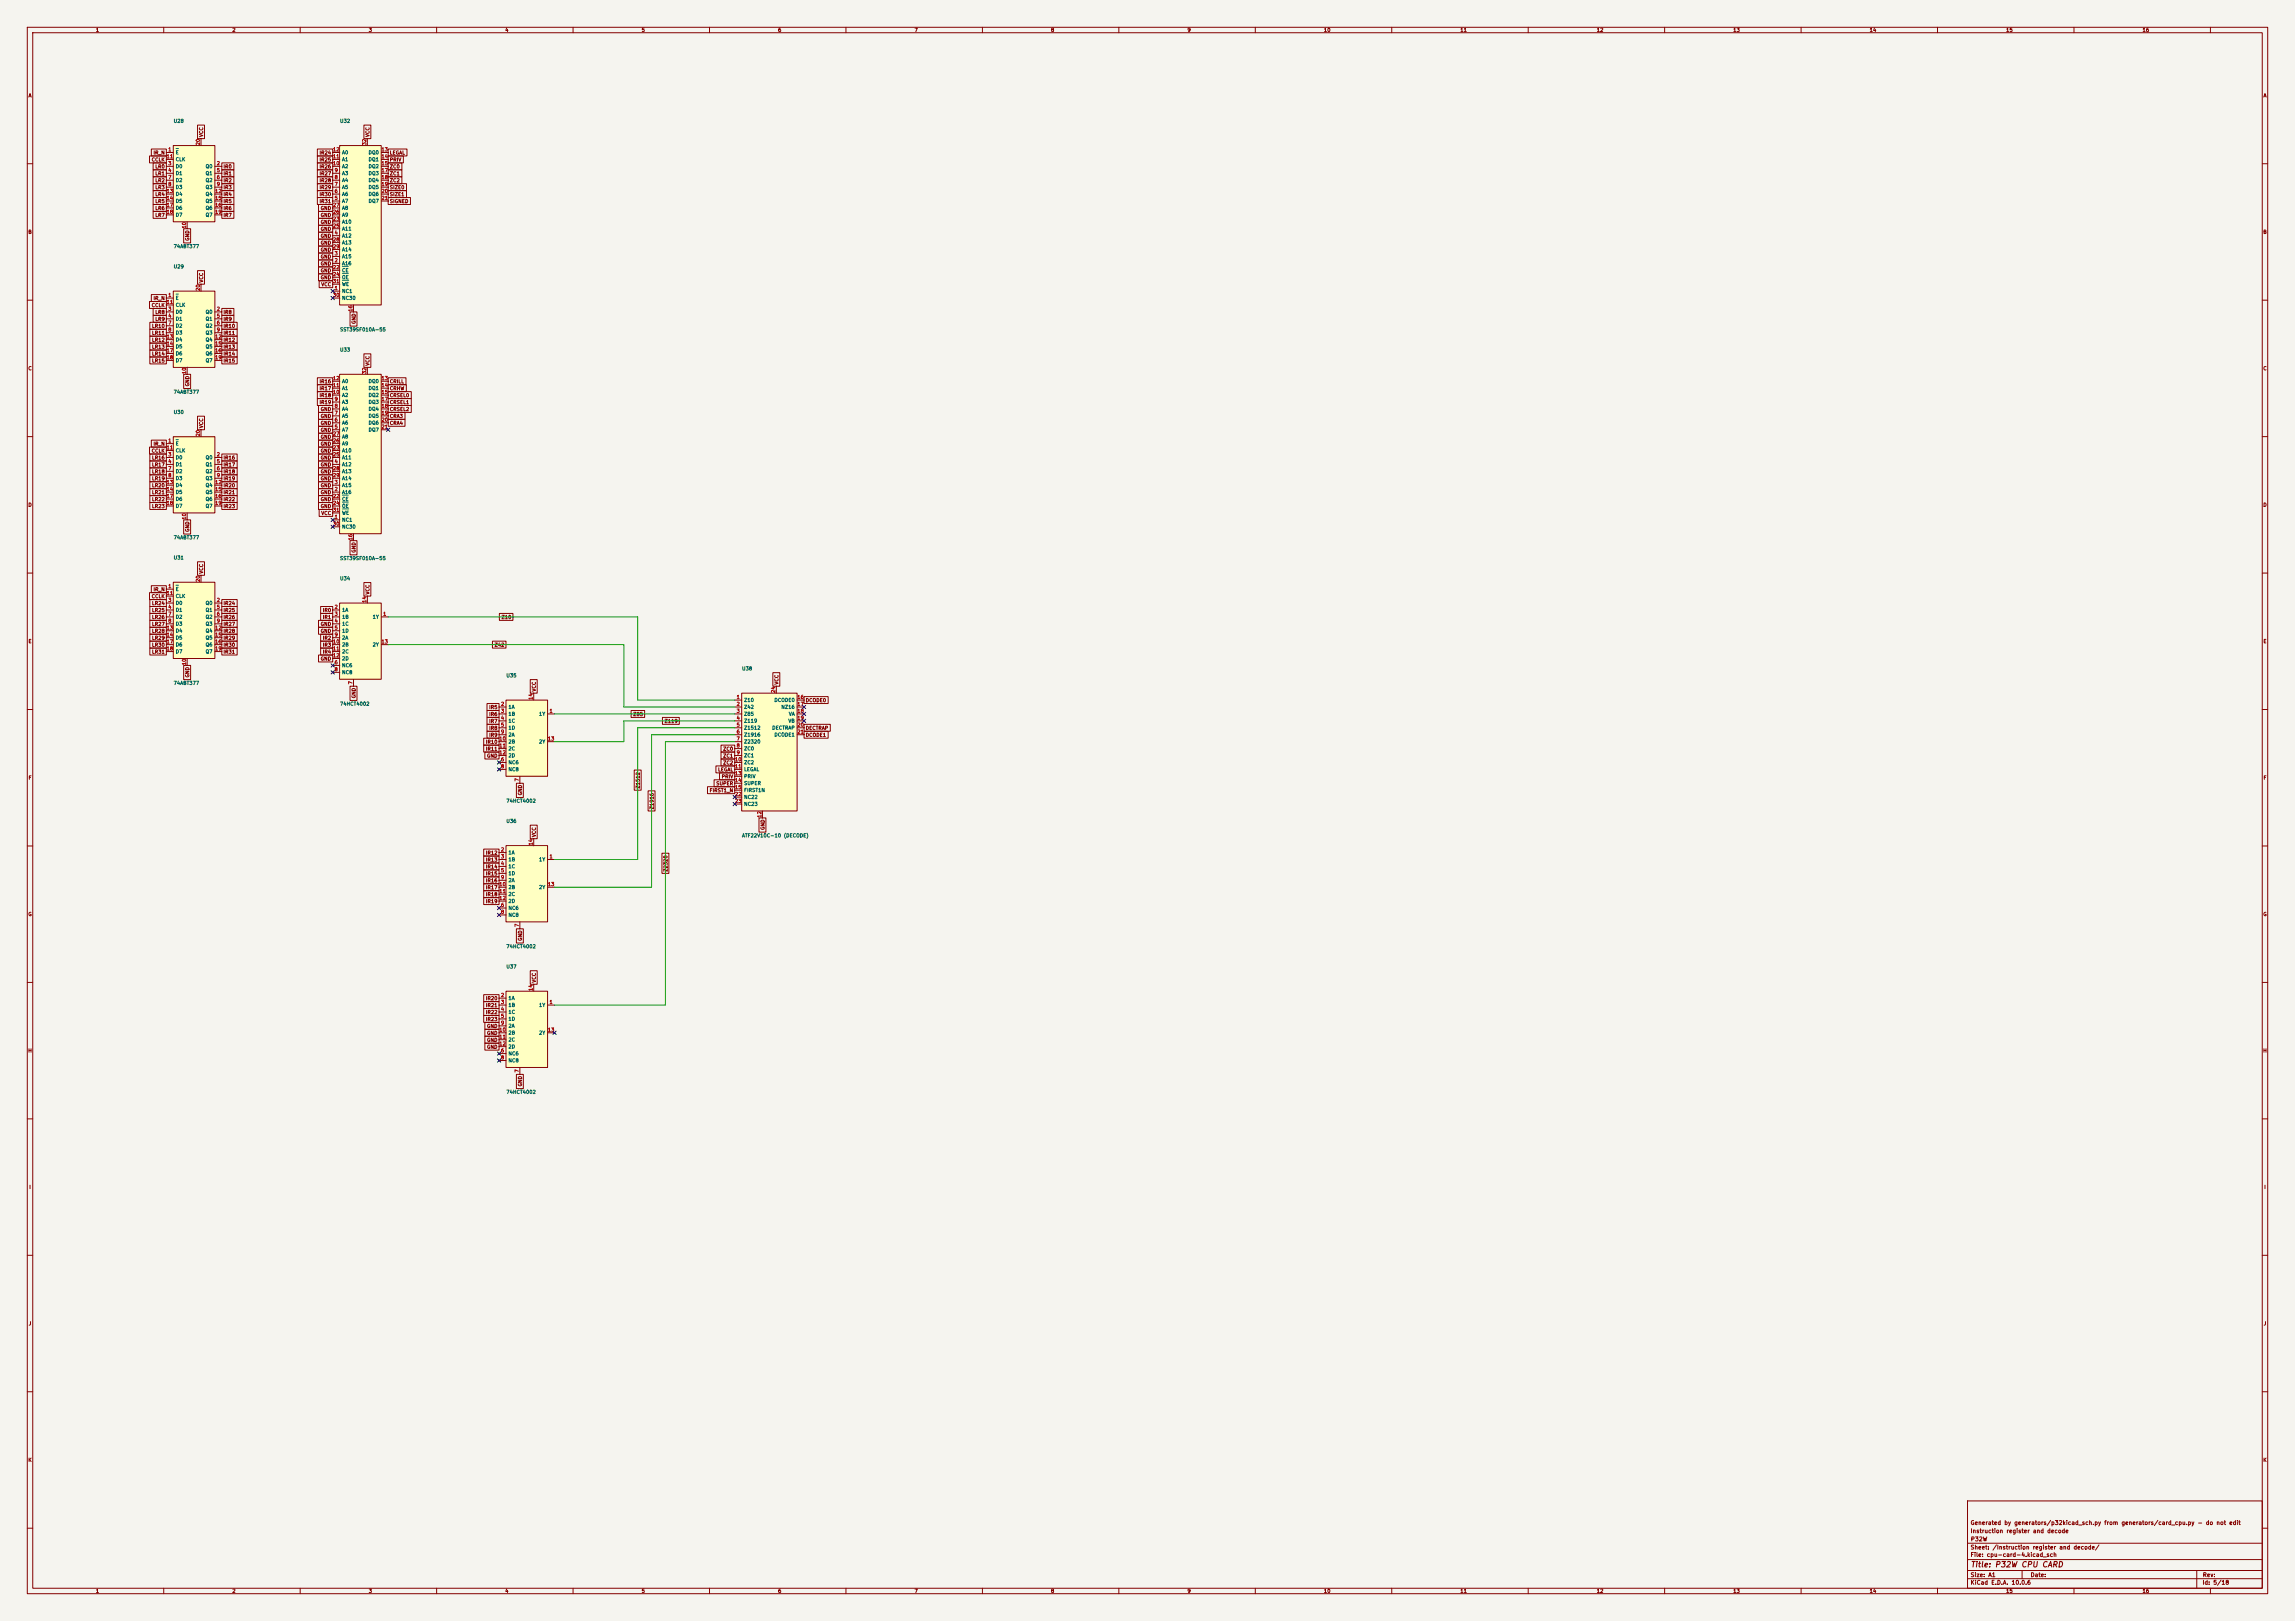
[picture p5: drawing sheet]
<svg xmlns="http://www.w3.org/2000/svg" width="841mm" height="594mm" viewBox="0 0 841 594" stroke-linecap="round" stroke-linejoin="round" font-family="sans-serif">
<defs><g id="words">
<text font-size="2" fill="#840000" x="722" y="574.8">Title: P32W CPU CARD</text>
<g font-size="1.5" fill="#840000">
<text x="721.9" y="562.1">Instruction register and decode</text>
<text x="721.9" y="559.1">Generated by generators/p32kicad_sch.py from generators/card_cpu.py - do not edit</text>
<text x="721.9" y="568.1">Sheet: /Instruction register and decode/</text>
<text x="722" y="565.1">P32W</text>
<text x="721.9" y="570.8">File: cpu-card-4.kicad_sch</text>
<text x="721.9" y="581">KiCad E.D.A. 10.0.6</text>
<text x="721.9" y="578.2">Size: A1</text>
<text x="743.9" y="578.2">Date:</text>
<text x="806.9" y="581">Id: 5/18</text>
<text x="807" y="578.2">Rev:</text>
</g>
<g font-size="1.3" fill="#840000">
<text x="35" y="12">1</text>
<text x="85" y="12">2</text>
<text x="135" y="12">3</text>
<text x="185" y="12">4</text>
<text x="235" y="12">5</text>
<text x="285" y="12">6</text>
<text x="335" y="12">7</text>
<text x="385" y="12">8</text>
<text x="435" y="12">9</text>
<text x="485" y="12">10</text>
<text x="535" y="12">11</text>
<text x="585" y="12">12</text>
<text x="635" y="12">13</text>
<text x="685" y="12">14</text>
<text x="735" y="12">15</text>
<text x="785" y="12">16</text>
<text x="10.3" y="36">A</text>
<text x="829.3" y="36">A</text>
<text x="74.7" y="50.3" transform="rotate(-90 74.7 50.3)">VCC</text>
<text x="135.7" y="50.3" transform="rotate(-90 135.7 50.3)">VCC</text>
<text x="55.4" y="59.5">CCLK</text>
<text x="56.1" y="56.9">IR_N</text>
<text x="116.9" y="56.9">IR24</text>
<text x="116.9" y="59.5">IR25</text>
<text x="142.7" y="56.9">LEGAL</text>
<text x="142.7" y="59.5">PRIV</text>
<text x="56.7" y="64.6">LR1</text>
<text x="56.7" y="62">LR0</text>
<text x="81.7" y="62">IR0</text>
<text x="81.7" y="64.6">IR1</text>
<text x="116.9" y="64.6">IR27</text>
<text x="116.9" y="62">IR26</text>
<text x="142.7" y="62">ZC0</text>
<text x="142.7" y="64.6">ZC1</text>
<text x="56.7" y="67.1">LR2</text>
<text x="56.7" y="69.6">LR3</text>
<text x="81.7" y="67.1">IR2</text>
<text x="81.7" y="69.6">IR3</text>
<text x="116.9" y="67.1">IR28</text>
<text x="116.9" y="69.6">IR29</text>
<text x="142.7" y="67.1">ZC2</text>
<text x="142.7" y="69.6">SIZE0</text>
<text x="56.7" y="72.2">LR4</text>
<text x="56.7" y="77.3">LR6</text>
<text x="56.7" y="74.7">LR5</text>
<text x="81.7" y="72.2">IR4</text>
<text x="81.7" y="74.7">IR5</text>
<text x="81.7" y="77.3">IR6</text>
<text x="116.9" y="72.2">IR30</text>
<text x="116.9" y="74.7">IR31</text>
<text x="117.3" y="77.3">GND</text>
<text x="142.7" y="72.2">SIZE1</text>
<text x="142.7" y="74.7">SIGNED</text>
<text x="56.7" y="79.8">LR7</text>
<text x="81.7" y="79.8">IR7</text>
<text x="117.3" y="82.3">GND</text>
<text x="117.3" y="79.8">GND</text>
<text x="10.2" y="86">B</text>
<text x="69.6" y="88.4" transform="rotate(-90 69.6 88.4)">GND</text>
<text x="117.3" y="84.9">GND</text>
<text x="117.3" y="87.4">GND</text>
<text x="117.3" y="90">GND</text>
<text x="829.2" y="86">B</text>
<text x="117.3" y="92.5">GND</text>
<text x="117.3" y="95">GND</text>
<text x="117.3" y="97.6">GND</text>
<text x="117.3" y="100.1">GND</text>
<text x="74.7" y="103.7" transform="rotate(-90 74.7 103.7)">VCC</text>
<text x="117.3" y="102.7">GND</text>
<text x="117.6" y="105.2">VCC</text>
<text x="55.4" y="112.8">CCLK</text>
<text x="56.1" y="110.3">IR_N</text>
<text x="56.7" y="115.4">LR8</text>
<text x="56.7" y="117.9">LR9</text>
<text x="81.7" y="115.4">IR8</text>
<text x="81.7" y="117.9">IR9</text>
<text x="130.6" y="118.9" transform="rotate(-90 130.6 118.9)">GND</text>
<text x="55.5" y="120.4">LR10</text>
<text x="55.5" y="123">LR11</text>
<text x="55.5" y="125.5">LR12</text>
<text x="81.7" y="120.4">IR10</text>
<text x="81.7" y="123">IR11</text>
<text x="81.7" y="125.5">IR12</text>
<text x="55.5" y="130.6">LR14</text>
<text x="55.5" y="128.1">LR13</text>
<text x="81.7" y="128.1">IR13</text>
<text x="81.7" y="130.6">IR14</text>
<text x="10.2" y="136">C</text>
<text x="55.5" y="133.1">LR15</text>
<text x="81.7" y="133.1">IR15</text>
<text x="135.7" y="134.2" transform="rotate(-90 135.7 134.2)">VCC</text>
<text x="829.2" y="136">C</text>
<text x="69.6" y="141.7" transform="rotate(-90 69.6 141.7)">GND</text>
<text x="116.9" y="140.8">IR16</text>
<text x="116.9" y="143.3">IR17</text>
<text x="142.7" y="143.3">CRHW</text>
<text x="142.7" y="140.8">CRILL</text>
<text x="116.9" y="145.8">IR18</text>
<text x="116.9" y="148.4">IR19</text>
<text x="142.7" y="145.8">CRSEL0</text>
<text x="142.7" y="148.4">CRSEL1</text>
<text x="117.3" y="153.5">GND</text>
<text x="117.3" y="156">GND</text>
<text x="117.3" y="150.9">GND</text>
<text x="142.7" y="150.9">CRSEL2</text>
<text x="142.7" y="153.5">CRA3</text>
<text x="142.7" y="156">CRA4</text>
<text x="74.7" y="157" transform="rotate(-90 74.7 157)">VCC</text>
<text x="117.3" y="158.5">GND</text>
<text x="117.3" y="161.1">GND</text>
<text x="55.4" y="166.2">CCLK</text>
<text x="56.1" y="163.6">IR_N</text>
<text x="117.3" y="163.6">GND</text>
<text x="117.3" y="166.2">GND</text>
<text x="55.5" y="168.7">LR16</text>
<text x="55.5" y="171.2">LR17</text>
<text x="55.5" y="173.8">LR18</text>
<text x="81.7" y="168.7">IR16</text>
<text x="81.7" y="171.2">IR17</text>
<text x="81.7" y="173.8">IR18</text>
<text x="117.3" y="171.2">GND</text>
<text x="117.3" y="168.7">GND</text>
<text x="117.3" y="173.8">GND</text>
<text x="55.5" y="176.3">LR19</text>
<text x="55.5" y="178.9">LR20</text>
<text x="81.7" y="176.3">IR19</text>
<text x="81.7" y="178.9">IR20</text>
<text x="117.3" y="176.3">GND</text>
<text x="117.3" y="178.9">GND</text>
<text x="10.2" y="186">D</text>
<text x="55.5" y="181.4">LR21</text>
<text x="55.5" y="183.9">LR22</text>
<text x="81.7" y="181.4">IR21</text>
<text x="81.7" y="183.9">IR22</text>
<text x="117.3" y="181.4">GND</text>
<text x="117.3" y="183.9">GND</text>
<text x="829.2" y="186">D</text>
<text x="55.5" y="186.5">LR23</text>
<text x="81.7" y="186.5">IR23</text>
<text x="117.3" y="186.5">GND</text>
<text x="117.6" y="189">VCC</text>
<text x="69.6" y="195.1" transform="rotate(-90 69.6 195.1)">GND</text>
<text x="130.6" y="202.7" transform="rotate(-90 130.6 202.7)">GND</text>
<text x="74.7" y="210.4" transform="rotate(-90 74.7 210.4)">VCC</text>
<text x="55.4" y="219.5">CCLK</text>
<text x="56.1" y="217">IR_N</text>
<text x="135.7" y="218" transform="rotate(-90 135.7 218)">VCC</text>
<text x="55.5" y="222">LR24</text>
<text x="55.5" y="224.6">LR25</text>
<text x="55.5" y="227.1">LR26</text>
<text x="81.7" y="222">IR24</text>
<text x="81.7" y="224.6">IR25</text>
<text x="81.7" y="227.1">IR26</text>
<text x="118.1" y="227.1">IR1</text>
<text x="118.1" y="224.6">IR0</text>
<text x="183.6" y="227.1">Z10</text>
<text x="55.5" y="232.2">LR28</text>
<text x="55.5" y="229.7">LR27</text>
<text x="81.7" y="229.7">IR27</text>
<text x="81.7" y="232.2">IR28</text>
<text x="117.3" y="229.7">GND</text>
<text x="117.3" y="232.2">GND</text>
<text x="10.3" y="236">E</text>
<text x="55.5" y="234.7">LR29</text>
<text x="55.5" y="237.3">LR30</text>
<text x="55.5" y="239.8">LR31</text>
<text x="81.7" y="234.7">IR29</text>
<text x="81.7" y="237.3">IR30</text>
<text x="81.7" y="239.8">IR31</text>
<text x="118.1" y="239.8">IR4</text>
<text x="118.1" y="234.7">IR2</text>
<text x="118.1" y="237.3">IR3</text>
<text x="181.1" y="237.3">Z42</text>
<text x="829.3" y="236">E</text>
<text x="117.3" y="242.4">GND</text>
<text x="69.6" y="248.4" transform="rotate(-90 69.6 248.4)">GND</text>
<text x="285.5" y="251" transform="rotate(-90 285.5 251)">VCC</text>
<text x="130.6" y="256" transform="rotate(-90 130.6 256)">GND</text>
<text x="196.6" y="253.5" transform="rotate(-90 196.6 253.5)">VCC</text>
<text x="295.1" y="257.6">DCODE0</text>
<text x="179.1" y="260.1">IR5</text>
<text x="179.1" y="262.7">IR6</text>
<text x="231.9" y="262.7">Z85</text>
<text x="179.1" y="265.2">IR7</text>
<text x="179.1" y="267.8">IR8</text>
<text x="243.4" y="265.2">Z119</text>
<text x="295.1" y="267.8">DECTRAP</text>
<text x="177.9" y="275.4">IR11</text>
<text x="177.9" y="272.8">IR10</text>
<text x="179.1" y="270.3">IR9</text>
<text x="264.8" y="275.4">ZC0</text>
<text x="295.1" y="270.3">DCODE1</text>
<text x="178.3" y="277.9">GND</text>
<text x="264.8" y="280.5">ZC2</text>
<text x="264.8" y="277.9">ZC1</text>
<text x="10.3" y="286">F</text>
<text x="263" y="283">LEGAL</text>
<text x="264.3" y="285.5">PRIV</text>
<text x="829.3" y="286">F</text>
<text x="191.6" y="291.6" transform="rotate(-90 191.6 291.6)">GND</text>
<text x="234.7" y="289.1" transform="rotate(-90 234.7 289.1)">Z1512</text>
<text x="259.9" y="290.6">FIRST1_N</text>
<text x="262.3" y="288.1">SUPER</text>
<text x="239.8" y="296.7" transform="rotate(-90 239.8 296.7)">Z1916</text>
<text x="280.5" y="304.3" transform="rotate(-90 280.5 304.3)">GND</text>
<text x="196.6" y="306.9" transform="rotate(-90 196.6 306.9)">VCC</text>
<text x="177.9" y="313.5">IR12</text>
<text x="177.9" y="316">IR13</text>
<text x="177.9" y="318.6">IR14</text>
<text x="177.9" y="321.1">IR15</text>
<text x="177.9" y="323.6">IR16</text>
<text x="244.9" y="319.6" transform="rotate(-90 244.9 319.6)">Z2320</text>
<text x="177.9" y="326.2">IR17</text>
<text x="177.9" y="328.7">IR18</text>
<text x="10.2" y="336">G</text>
<text x="177.9" y="331.3">IR19</text>
<text x="829.2" y="336">G</text>
<text x="191.6" y="344.9" transform="rotate(-90 191.6 344.9)">GND</text>
<text x="196.6" y="360.2" transform="rotate(-90 196.6 360.2)">VCC</text>
<text x="177.9" y="366.8">IR20</text>
<text x="177.9" y="369.4">IR21</text>
<text x="177.9" y="371.9">IR22</text>
<text x="177.9" y="374.4">IR23</text>
<text x="178.3" y="377">GND</text>
<text x="178.3" y="382.1">GND</text>
<text x="178.3" y="379.5">GND</text>
<text x="10.2" y="386">H</text>
<text x="178.3" y="384.6">GND</text>
<text x="829.2" y="386">H</text>
<text x="191.6" y="398.3" transform="rotate(-90 191.6 398.3)">GND</text>
<text x="10.6" y="436">I</text>
<text x="829.6" y="436">I</text>
<text x="10.4" y="486">J</text>
<text x="829.4" y="486">J</text>
<text x="10.2" y="536">K</text>
<text x="829.2" y="536">K</text>
<text x="35" y="584">1</text>
<text x="85" y="584">2</text>
<text x="135" y="584">3</text>
<text x="185" y="584">4</text>
<text x="235" y="584">5</text>
<text x="285" y="584">6</text>
<text x="335" y="584">7</text>
<text x="385" y="584">8</text>
<text x="435" y="584">9</text>
<text x="485" y="584">10</text>
<text x="535" y="584">11</text>
<text x="585" y="584">12</text>
<text x="635" y="584">13</text>
<text x="685" y="584">14</text>
<text x="735" y="584">15</text>
<text x="785" y="584">16</text>
</g>
<g font-size="1.3" fill="#006464">
<text x="63.5" y="45.3">U28</text>
<text x="124.4" y="45.3">U32</text>
<text x="64.2" y="56.8">E</text>
<text x="64.2" y="59.4">CLK</text>
<text x="125.2" y="59.4">A1</text>
<text x="125.2" y="56.8">A0</text>
<text x="134.9" y="56.8">DQ0</text>
<text x="134.9" y="59.4">DQ1</text>
<text x="64.2" y="61.9">D0</text>
<text x="64.2" y="64.5">D1</text>
<text x="75.2" y="61.9">Q0</text>
<text x="75.2" y="64.5">Q1</text>
<text x="125.2" y="64.5">A3</text>
<text x="125.2" y="61.9">A2</text>
<text x="134.9" y="61.9">DQ2</text>
<text x="134.9" y="64.5">DQ3</text>
<text x="64.2" y="67">D2</text>
<text x="64.2" y="69.5">D3</text>
<text x="75.2" y="67">Q2</text>
<text x="75.2" y="69.5">Q3</text>
<text x="125.2" y="69.5">A5</text>
<text x="125.2" y="67">A4</text>
<text x="134.9" y="67">DQ4</text>
<text x="134.9" y="69.5">DQ5</text>
<text x="64.2" y="72.1">D4</text>
<text x="64.2" y="74.6">D5</text>
<text x="64.2" y="77.2">D6</text>
<text x="75.2" y="72.1">Q4</text>
<text x="75.2" y="74.6">Q5</text>
<text x="75.2" y="77.2">Q6</text>
<text x="125.2" y="74.6">A7</text>
<text x="125.2" y="72.1">A6</text>
<text x="125.2" y="77.2">A8</text>
<text x="134.9" y="72.1">DQ6</text>
<text x="134.9" y="74.6">DQ7</text>
<text x="64.2" y="79.7">D7</text>
<text x="75.2" y="79.7">Q7</text>
<text x="125.2" y="82.2">A10</text>
<text x="125.2" y="79.7">A9</text>
<text x="125.2" y="87.3">A12</text>
<text x="125.2" y="84.8">A11</text>
<text x="125.2" y="89.9">A13</text>
<text x="63.5" y="91.2">74ABT377</text>
<text x="125.2" y="94.9">A15</text>
<text x="125.2" y="92.4">A14</text>
<text x="63.5" y="98.6">U29</text>
<text x="125.2" y="97.5">A16</text>
<text x="125.2" y="100">CE</text>
<text x="125.2" y="107.6">NC1</text>
<text x="125.2" y="102.6">OE</text>
<text x="125.2" y="105.1">WE</text>
<text x="64.2" y="110.2">E</text>
<text x="64.2" y="112.7">CLK</text>
<text x="125.2" y="110.2">NC30</text>
<text x="64.2" y="115.3">D0</text>
<text x="64.2" y="117.8">D1</text>
<text x="75.2" y="115.3">Q0</text>
<text x="75.2" y="117.8">Q1</text>
<text x="64.2" y="120.3">D2</text>
<text x="64.2" y="122.9">D3</text>
<text x="64.2" y="125.4">D4</text>
<text x="75.2" y="120.3">Q2</text>
<text x="75.2" y="122.9">Q3</text>
<text x="75.2" y="125.4">Q4</text>
<text x="124.4" y="121.7">SST39SF010A-55</text>
<text x="64.2" y="128">D5</text>
<text x="64.2" y="130.5">D6</text>
<text x="75.2" y="128">Q5</text>
<text x="75.2" y="130.5">Q6</text>
<text x="124.4" y="129.1">U33</text>
<text x="64.2" y="133">D7</text>
<text x="75.2" y="133">Q7</text>
<text x="125.2" y="143.2">A1</text>
<text x="125.2" y="140.7">A0</text>
<text x="134.9" y="140.7">DQ0</text>
<text x="134.9" y="143.2">DQ1</text>
<text x="63.5" y="144.6">74ABT377</text>
<text x="125.2" y="148.3">A3</text>
<text x="125.2" y="145.7">A2</text>
<text x="134.9" y="145.7">DQ2</text>
<text x="134.9" y="148.3">DQ3</text>
<text x="63.5" y="152">U30</text>
<text x="125.2" y="155.9">A6</text>
<text x="125.2" y="153.4">A5</text>
<text x="125.2" y="150.8">A4</text>
<text x="134.9" y="150.8">DQ4</text>
<text x="134.9" y="153.4">DQ5</text>
<text x="134.9" y="155.9">DQ6</text>
<text x="125.2" y="158.4">A7</text>
<text x="125.2" y="161">A8</text>
<text x="134.9" y="158.4">DQ7</text>
<text x="64.2" y="163.5">E</text>
<text x="64.2" y="166.1">CLK</text>
<text x="125.2" y="166.1">A10</text>
<text x="125.2" y="163.5">A9</text>
<text x="64.2" y="168.6">D0</text>
<text x="64.2" y="171.1">D1</text>
<text x="64.2" y="173.7">D2</text>
<text x="75.2" y="168.6">Q0</text>
<text x="75.2" y="171.1">Q1</text>
<text x="75.2" y="173.7">Q2</text>
<text x="125.2" y="171.1">A12</text>
<text x="125.2" y="168.6">A11</text>
<text x="125.2" y="173.7">A13</text>
<text x="64.2" y="176.2">D3</text>
<text x="64.2" y="178.8">D4</text>
<text x="75.2" y="176.2">Q3</text>
<text x="75.2" y="178.8">Q4</text>
<text x="125.2" y="178.8">A15</text>
<text x="125.2" y="176.2">A14</text>
<text x="64.2" y="181.3">D5</text>
<text x="64.2" y="183.8">D6</text>
<text x="75.2" y="181.3">Q5</text>
<text x="75.2" y="183.8">Q6</text>
<text x="125.2" y="181.3">A16</text>
<text x="125.2" y="183.8">CE</text>
<text x="64.2" y="186.4">D7</text>
<text x="75.2" y="186.4">Q7</text>
<text x="125.2" y="191.5">NC1</text>
<text x="125.2" y="186.4">OE</text>
<text x="125.2" y="188.9">WE</text>
<text x="63.5" y="197.9">74ABT377</text>
<text x="125.2" y="194">NC30</text>
<text x="63.5" y="205.3">U31</text>
<text x="124.4" y="205.5">SST39SF010A-55</text>
<text x="124.4" y="212.9">U34</text>
<text x="64.2" y="216.9">E</text>
<text x="64.2" y="221.9">D0</text>
<text x="64.2" y="219.4">CLK</text>
<text x="75.2" y="221.9">Q0</text>
<text x="64.2" y="224.5">D1</text>
<text x="64.2" y="227">D2</text>
<text x="75.2" y="224.5">Q1</text>
<text x="75.2" y="227">Q2</text>
<text x="125.2" y="224.5">1A</text>
<text x="125.2" y="227">1B</text>
<text x="136.4" y="227">1Y</text>
<text x="64.2" y="229.6">D3</text>
<text x="64.2" y="232.1">D4</text>
<text x="75.2" y="229.6">Q3</text>
<text x="75.2" y="232.1">Q4</text>
<text x="125.2" y="229.6">1C</text>
<text x="125.2" y="232.1">1D</text>
<text x="64.2" y="234.6">D5</text>
<text x="64.2" y="237.2">D6</text>
<text x="64.2" y="239.7">D7</text>
<text x="75.2" y="234.6">Q5</text>
<text x="75.2" y="237.2">Q6</text>
<text x="75.2" y="239.7">Q7</text>
<text x="125.2" y="234.6">2A</text>
<text x="125.2" y="237.2">2B</text>
<text x="125.2" y="239.7">2C</text>
<text x="136.4" y="237.2">2Y</text>
<text x="125.2" y="244.8">NC6</text>
<text x="125.2" y="242.3">2D</text>
<text x="271.8" y="246">U38</text>
<text x="63.5" y="251.3">74ABT377</text>
<text x="125.2" y="247.3">NC8</text>
<text x="185.4" y="248.5">U35</text>
<text x="272.5" y="257.5">Z10</text>
<text x="283.6" y="257.5">DCODE0</text>
<text x="124.4" y="258.9">74HCT4002</text>
<text x="186.2" y="260">1A</text>
<text x="186.2" y="262.6">1B</text>
<text x="197.4" y="262.6">1Y</text>
<text x="272.5" y="260">Z42</text>
<text x="272.5" y="262.6">Z85</text>
<text x="286.2" y="260">NZ16</text>
<text x="288.9" y="262.6">VA</text>
<text x="186.2" y="265.1">1C</text>
<text x="186.2" y="267.7">1D</text>
<text x="272.5" y="265.1">Z119</text>
<text x="272.5" y="267.7">Z1512</text>
<text x="282.8" y="267.7">DECTRAP</text>
<text x="288.8" y="265.1">VB</text>
<text x="186.2" y="270.2">2A</text>
<text x="186.2" y="272.7">2B</text>
<text x="186.2" y="275.3">2C</text>
<text x="197.4" y="272.7">2Y</text>
<text x="272.5" y="270.2">Z1916</text>
<text x="272.5" y="272.7">Z2320</text>
<text x="272.5" y="275.3">ZC0</text>
<text x="283.6" y="270.2">DCODE1</text>
<text x="186.2" y="280.4">NC6</text>
<text x="186.2" y="277.8">2D</text>
<text x="272.5" y="277.8">ZC1</text>
<text x="272.5" y="280.4">ZC2</text>
<text x="186.2" y="282.9">NC8</text>
<text x="272.5" y="282.9">LEGAL</text>
<text x="272.5" y="285.4">PRIV</text>
<text x="272.5" y="288">SUPER</text>
<text x="272.5" y="290.5">FIRST1N</text>
<text x="272.5" y="293.1">NC22</text>
<text x="185.4" y="294.4">74HCT4002</text>
<text x="272.5" y="295.6">NC23</text>
<text x="185.4" y="301.8">U36</text>
<text x="271.8" y="307.1">ATF22V10C-10 (DECODE)</text>
<text x="186.2" y="313.4">1A</text>
<text x="186.2" y="315.9">1B</text>
<text x="197.4" y="315.9">1Y</text>
<text x="186.2" y="318.5">1C</text>
<text x="186.2" y="321">1D</text>
<text x="186.2" y="323.5">2A</text>
<text x="186.2" y="326.1">2B</text>
<text x="186.2" y="328.6">2C</text>
<text x="197.4" y="326.1">2Y</text>
<text x="186.2" y="333.7">NC6</text>
<text x="186.2" y="331.2">2D</text>
<text x="186.2" y="336.2">NC8</text>
<text x="185.4" y="347.8">74HCT4002</text>
<text x="185.4" y="355.2">U37</text>
<text x="186.2" y="366.7">1A</text>
<text x="186.2" y="369.3">1B</text>
<text x="186.2" y="371.8">1C</text>
<text x="197.4" y="369.3">1Y</text>
<text x="186.2" y="374.3">1D</text>
<text x="186.2" y="376.9">2A</text>
<text x="186.2" y="379.4">2B</text>
<text x="186.2" y="382">2C</text>
<text x="197.4" y="379.4">2Y</text>
<text x="186.2" y="387">NC6</text>
<text x="186.2" y="389.6">NC8</text>
<text x="186.2" y="384.5">2D</text>
<text x="185.4" y="401.1">74HCT4002</text>
</g>
<g font-size="1.3" fill="#a90000">
<text x="73.5" y="53.4" transform="rotate(-90 73.5 53.4)">20</text>
<text x="134.5" y="53.4" transform="rotate(-90 134.5 53.4)">32</text>
<text x="60.9" y="58.3">11</text>
<text x="61.5" y="55.7">1</text>
<text x="121.9" y="58.3">11</text>
<text x="121.9" y="55.7">12</text>
<text x="139.6" y="55.7">13</text>
<text x="139.6" y="58.3">14</text>
<text x="61.5" y="60.8">3</text>
<text x="61.5" y="63.4">4</text>
<text x="61.5" y="65.9">7</text>
<text x="79.3" y="60.8">2</text>
<text x="79.3" y="63.4">5</text>
<text x="79.3" y="65.9">6</text>
<text x="121.9" y="60.8">10</text>
<text x="122.5" y="65.9">8</text>
<text x="122.5" y="63.4">9</text>
<text x="139.6" y="60.8">15</text>
<text x="139.6" y="63.4">17</text>
<text x="139.6" y="65.9">18</text>
<text x="60.9" y="71">13</text>
<text x="61.5" y="68.4">8</text>
<text x="78.7" y="71">12</text>
<text x="79.3" y="68.4">9</text>
<text x="122.5" y="71">6</text>
<text x="122.5" y="68.4">7</text>
<text x="139.6" y="68.4">19</text>
<text x="139.6" y="71">20</text>
<text x="60.9" y="73.5">14</text>
<text x="60.9" y="76.1">17</text>
<text x="78.7" y="73.5">15</text>
<text x="78.7" y="76.1">16</text>
<text x="121.9" y="76.1">27</text>
<text x="122.5" y="73.5">5</text>
<text x="139.6" y="73.5">21</text>
<text x="60.9" y="78.6">18</text>
<text x="68.4" y="83.9" transform="rotate(-90 68.4 83.9)">10</text>
<text x="78.7" y="78.6">19</text>
<text x="121.9" y="81.1">23</text>
<text x="121.9" y="83.7">25</text>
<text x="121.9" y="78.6">26</text>
<text x="121.9" y="88.8">28</text>
<text x="122.5" y="86.2">4</text>
<text x="121.9" y="91.3">29</text>
<text x="122.5" y="93.8">3</text>
<text x="121.9" y="98.9">22</text>
<text x="121.9" y="101.5">24</text>
<text x="122.5" y="96.4">2</text>
<text x="73.5" y="106.7" transform="rotate(-90 73.5 106.7)">20</text>
<text x="121.9" y="104">31</text>
<text x="122.5" y="106.5">1</text>
<text x="60.9" y="111.6">11</text>
<text x="61.5" y="109.1">1</text>
<text x="121.9" y="109.1">30</text>
<text x="61.5" y="114.2">3</text>
<text x="61.5" y="116.7">4</text>
<text x="61.5" y="119.2">7</text>
<text x="79.3" y="114.2">2</text>
<text x="79.3" y="116.7">5</text>
<text x="79.3" y="119.2">6</text>
<text x="129.4" y="114.4" transform="rotate(-90 129.4 114.4)">16</text>
<text x="60.9" y="124.3">13</text>
<text x="61.5" y="121.8">8</text>
<text x="78.7" y="124.3">12</text>
<text x="79.3" y="121.8">9</text>
<text x="60.9" y="126.9">14</text>
<text x="60.9" y="129.4">17</text>
<text x="60.9" y="131.9">18</text>
<text x="78.7" y="126.9">15</text>
<text x="78.7" y="129.4">16</text>
<text x="78.7" y="131.9">19</text>
<text x="68.4" y="137.2" transform="rotate(-90 68.4 137.2)">10</text>
<text x="134.5" y="137.2" transform="rotate(-90 134.5 137.2)">32</text>
<text x="121.9" y="142.1">11</text>
<text x="121.9" y="139.6">12</text>
<text x="139.6" y="139.6">13</text>
<text x="139.6" y="142.1">14</text>
<text x="121.9" y="144.6">10</text>
<text x="122.5" y="149.7">8</text>
<text x="122.5" y="147.2">9</text>
<text x="139.6" y="144.6">15</text>
<text x="139.6" y="147.2">17</text>
<text x="139.6" y="149.7">18</text>
<text x="122.5" y="154.8">6</text>
<text x="122.5" y="152.3">7</text>
<text x="139.6" y="152.3">19</text>
<text x="139.6" y="154.8">20</text>
<text x="73.5" y="160.1" transform="rotate(-90 73.5 160.1)">20</text>
<text x="121.9" y="159.9">27</text>
<text x="122.5" y="157.3">5</text>
<text x="139.6" y="157.3">21</text>
<text x="60.9" y="165">11</text>
<text x="61.5" y="162.4">1</text>
<text x="61.5" y="167.5">3</text>
<text x="79.3" y="167.5">2</text>
<text x="121.9" y="165">23</text>
<text x="121.9" y="167.5">25</text>
<text x="121.9" y="162.4">26</text>
<text x="61.5" y="170">4</text>
<text x="61.5" y="172.6">7</text>
<text x="79.3" y="170">5</text>
<text x="79.3" y="172.6">6</text>
<text x="121.9" y="172.6">28</text>
<text x="122.5" y="170">4</text>
<text x="60.9" y="177.7">13</text>
<text x="61.5" y="175.1">8</text>
<text x="78.7" y="177.7">12</text>
<text x="79.3" y="175.1">9</text>
<text x="121.9" y="175.1">29</text>
<text x="122.5" y="177.7">3</text>
<text x="60.9" y="180.2">14</text>
<text x="60.9" y="182.7">17</text>
<text x="60.9" y="185.3">18</text>
<text x="78.7" y="180.2">15</text>
<text x="78.7" y="182.7">16</text>
<text x="78.7" y="185.3">19</text>
<text x="121.9" y="182.7">22</text>
<text x="121.9" y="185.3">24</text>
<text x="122.5" y="180.2">2</text>
<text x="68.4" y="190.6" transform="rotate(-90 68.4 190.6)">10</text>
<text x="121.9" y="187.8">31</text>
<text x="122.5" y="190.4">1</text>
<text x="121.9" y="192.9">30</text>
<text x="129.4" y="198.2" transform="rotate(-90 129.4 198.2)">16</text>
<text x="61.5" y="215.8">1</text>
<text x="73.5" y="213.4" transform="rotate(-90 73.5 213.4)">20</text>
<text x="60.9" y="218.3">11</text>
<text x="61.5" y="220.8">3</text>
<text x="79.3" y="220.8">2</text>
<text x="134.5" y="221" transform="rotate(-90 134.5 221)">14</text>
<text x="61.5" y="223.4">4</text>
<text x="61.5" y="225.9">7</text>
<text x="79.3" y="223.4">5</text>
<text x="79.3" y="225.9">6</text>
<text x="122.5" y="223.4">2</text>
<text x="122.5" y="225.9">3</text>
<text x="140.2" y="225.9">1</text>
<text x="60.9" y="231">13</text>
<text x="60.9" y="233.5">14</text>
<text x="61.5" y="228.5">8</text>
<text x="78.7" y="231">12</text>
<text x="78.7" y="233.5">15</text>
<text x="79.3" y="228.5">9</text>
<text x="122.5" y="228.5">4</text>
<text x="122.5" y="231">5</text>
<text x="122.5" y="233.5">9</text>
<text x="60.9" y="236.1">17</text>
<text x="60.9" y="238.6">18</text>
<text x="78.7" y="236.1">16</text>
<text x="78.7" y="238.6">19</text>
<text x="121.9" y="236.1">10</text>
<text x="121.9" y="238.6">11</text>
<text x="139.6" y="236.1">13</text>
<text x="68.4" y="243.9" transform="rotate(-90 68.4 243.9)">10</text>
<text x="121.9" y="241.2">12</text>
<text x="122.5" y="243.7">6</text>
<text x="122.5" y="246.2">8</text>
<text x="129.4" y="250.9" transform="rotate(-90 129.4 250.9)">7</text>
<text x="195.4" y="256.6" transform="rotate(-90 195.4 256.6)">14</text>
<text x="269.8" y="256.4">1</text>
<text x="284.3" y="254.1" transform="rotate(-90 284.3 254.1)">24</text>
<text x="292" y="256.4">16</text>
<text x="183.4" y="258.9">2</text>
<text x="183.4" y="261.5">3</text>
<text x="201.2" y="261.5">1</text>
<text x="269.8" y="258.9">2</text>
<text x="269.8" y="261.5">3</text>
<text x="292" y="258.9">17</text>
<text x="292" y="261.5">18</text>
<text x="183.4" y="264">4</text>
<text x="183.4" y="266.6">5</text>
<text x="183.4" y="269.1">9</text>
<text x="269.8" y="264">4</text>
<text x="269.8" y="266.6">5</text>
<text x="269.8" y="269.1">6</text>
<text x="292" y="264">19</text>
<text x="292" y="266.6">20</text>
<text x="292" y="269.1">21</text>
<text x="182.8" y="271.6">10</text>
<text x="182.8" y="274.2">11</text>
<text x="200.6" y="271.6">13</text>
<text x="269.8" y="271.6">7</text>
<text x="269.8" y="274.2">8</text>
<text x="182.8" y="276.7">12</text>
<text x="183.4" y="279.3">6</text>
<text x="183.4" y="281.8">8</text>
<text x="269.2" y="279.3">10</text>
<text x="269.2" y="281.8">11</text>
<text x="269.8" y="276.7">9</text>
<text x="190.4" y="286.5" transform="rotate(-90 190.4 286.5)">7</text>
<text x="269.2" y="284.3">13</text>
<text x="269.2" y="286.9">14</text>
<text x="269.2" y="289.4">15</text>
<text x="269.2" y="292">22</text>
<text x="269.2" y="294.5">23</text>
<text x="279.3" y="299.8" transform="rotate(-90 279.3 299.8)">12</text>
<text x="195.4" y="309.9" transform="rotate(-90 195.4 309.9)">14</text>
<text x="183.4" y="312.3">2</text>
<text x="183.4" y="314.8">3</text>
<text x="183.4" y="317.4">4</text>
<text x="201.2" y="314.8">1</text>
<text x="183.4" y="319.9">5</text>
<text x="183.4" y="322.4">9</text>
<text x="182.8" y="325">10</text>
<text x="182.8" y="327.5">11</text>
<text x="200.6" y="325">13</text>
<text x="182.8" y="330.1">12</text>
<text x="183.4" y="332.6">6</text>
<text x="183.4" y="335.1">8</text>
<text x="190.4" y="339.8" transform="rotate(-90 190.4 339.8)">7</text>
<text x="183.4" y="365.6">2</text>
<text x="195.4" y="363.3" transform="rotate(-90 195.4 363.3)">14</text>
<text x="183.4" y="368.2">3</text>
<text x="183.4" y="370.7">4</text>
<text x="201.2" y="368.2">1</text>
<text x="183.4" y="373.2">5</text>
<text x="183.4" y="375.8">9</text>
<text x="182.8" y="378.3">10</text>
<text x="182.8" y="380.9">11</text>
<text x="182.8" y="383.4">12</text>
<text x="200.6" y="378.3">13</text>
<text x="183.4" y="385.9">6</text>
<text x="183.4" y="388.5">8</text>
<text x="190.4" y="393.2" transform="rotate(-90 190.4 393.2)">7</text>
</g>
</g></defs>
<path d="M0 0h841v594h-841z" fill="#f5f4ef" stroke="#f5f4ef" stroke-width=".37"/>
<g fill="none" stroke="#840000" stroke-width=".37">
<path d="M10 10h821v574h-821zM12 12h817v570h-817zM60 10v2M110 10v2M160 10v2M210 10v2M260 10v2M310 10v2M360 10v2M410 10v2M460 10v2M510 10v2"/>
<path d="M560 10v2M610 10v2M660 10v2M710 10v2M760 10v2M810 10v2M10 60h2M829 60h2M10 110h2M829 110h2M10 160h2M829 160h2"/>
<path d="M10 210h2M829 210h2M10 260h2M829 260h2M10 310h2M829 310h2M10 360h2M829 360h2M10 410h2M829 410h2M10 460h2M829 460h2"/>
<path d="M10 510h2M829 510h2M10 560h2M721 550h108v32h-108zM829 560h2M721 578.5h108M721 575.5h108M721 571.5h108M721 565.5h108M741 575.5v3M805 575.5v6.5M60 582v2"/>
<path d="M110 582v2M160 582v2M210 582v2M260 582v2M310 582v2M360 582v2M410 582v2M460 582v2M510 582v2M560 582v2M610 582v2M660 582v2"/>
<path d="M710 582v2M760 582v2M810 582v2"/>
</g>
<path d="M63.5 106.7h15.2v27.9h-15.2z" fill="#ffffc2"/>
<g fill="none" stroke="#840000" stroke-width=".37">
<path d="M61 109.2h2.5M61 114.3h2.5M61 116.8h2.5M61 119.4h2.5M61 111.8h2.5M63.5 106.7h15.2v27.9h-15.2zM73.7 104.1v2.6M78.7 114.3h2.6M78.7 116.8h2.6M78.7 119.4h2.6M61 121.9h2.5M61 124.5h2.5"/>
<path d="M61 127h2.5M61 129.5h2.5M61 132.1h2.5M68.6 134.6v2.6M78.7 121.9h2.6M78.7 124.5h2.6M78.7 127h2.6M78.7 129.5h2.6M78.7 132.1h2.6"/>
</g>
<path d="M64.5 107.8h.9" fill="none" stroke="#006464" stroke-width=".37"/>
<path d="M271.8 254h20.3v43.2h-20.3z" fill="#ffffc2"/>
<g fill="none" stroke="#840000" stroke-width=".37">
<path d="M269.2 256.5h2.6M269.2 259.1h2.6M271.8 254h20.3v43.2h-20.3zM284.5 251.5v2.5M292.1 256.5h2.5M292.1 259.1h2.5M269.2 261.6h2.6M269.2 264.2h2.6M269.2 266.7h2.6M269.2 269.2h2.6M269.2 271.8h2.6M269.2 274.3h2.6"/>
<path d="M269.2 276.9h2.6M269.2 279.4h2.6M292.1 261.6h2.5M292.1 264.2h2.5M292.1 266.7h2.5M292.1 269.2h2.5M269.2 281.9h2.6M269.2 284.5h2.6M269.2 287h2.6M269.2 289.6h2.6M269.2 292.1h2.6M269.2 294.6h2.6"/>
<path d="M279.4 297.2v2.5"/>
</g>
<path d="M185.4 256.5h15.3v28h-15.3z" fill="#ffffc2"/>
<g fill="none" stroke="#840000" stroke-width=".37">
<path d="M182.9 259.1h2.5M185.4 256.5h15.3v28h-15.3zM195.6 254v2.5M182.9 261.6h2.5M182.9 264.2h2.5M182.9 266.7h2.5M182.9 279.4h2.5M182.9 269.2h2.5M182.9 271.8h2.5M182.9 274.3h2.5M182.9 276.9h2.5M200.7 261.6h2.5"/>
<path d="M200.7 271.8h2.5M182.9 281.9h2.5M190.5 284.5v2.5"/>
</g>
<path d="M185.4 309.9h15.3v27.9h-15.3z" fill="#ffffc2"/>
<g fill="none" stroke="#840000" stroke-width=".37">
<path d="M182.9 315h2.5M182.9 312.4h2.5M182.9 317.5h2.5M185.4 309.9h15.3v27.9h-15.3zM195.6 307.3v2.6M200.7 315h2.5M182.9 320h2.5M182.9 332.7h2.5M182.9 335.3h2.5M182.9 322.6h2.5M182.9 325.1h2.5M182.9 327.7h2.5"/>
<path d="M182.9 330.2h2.5M190.5 337.8v2.6M200.7 325.1h2.5"/>
</g>
<path d="M185.4 363.2h15.3v28h-15.3z" fill="#ffffc2"/>
<g fill="none" stroke="#840000" stroke-width=".37">
<path d="M182.9 368.3h2.5M182.9 365.8h2.5M182.9 370.8h2.5M182.9 373.4h2.5M182.9 375.9h2.5M182.9 378.5h2.5M185.4 363.2h15.3v28h-15.3zM195.6 360.7v2.5M200.7 368.3h2.5M200.7 378.5h2.5M182.9 386.1h2.5M182.9 388.6h2.5"/>
<path d="M182.9 381h2.5M182.9 383.5h2.5M190.5 391.2v2.5"/>
</g>
<path d="M124.5 221h15.2v27.9h-15.2z" fill="#ffffc2"/>
<g fill="none" stroke="#840000" stroke-width=".37">
<path d="M134.6 218.4v2.6M121.9 226.1h2.6M121.9 223.5h2.6M121.9 228.6h2.6M121.9 231.1h2.6M121.9 233.7h2.6M121.9 236.2h2.6M121.9 238.8h2.6M124.5 221h15.2v27.9h-15.2zM139.7 226.1h2.5M139.7 236.2h2.5M121.9 243.8h2.6"/>
<path d="M121.9 246.4h2.6M121.9 241.3h2.6M129.5 248.9v2.6"/>
</g>
<path d="M124.5 137.2h15.2v58.4h-15.2z" fill="#ffffc2"/>
<g fill="none" stroke="#840000" stroke-width=".37">
<path d="M121.9 139.7h2.6M124.5 137.2h15.2v58.4h-15.2zM134.6 134.6v2.6M139.7 139.7h2.5M121.9 157.5h2.6M121.9 154.9h2.6M121.9 152.4h2.6M121.9 149.9h2.6M121.9 147.3h2.6M121.9 144.8h2.6M121.9 142.2h2.6M139.7 157.5h2.5"/>
<path d="M139.7 154.9h2.5M139.7 152.4h2.5M139.7 149.9h2.5M139.7 147.3h2.5M139.7 144.8h2.5M139.7 142.2h2.5M121.9 177.8h2.6M121.9 170.2h2.6M121.9 165.1h2.6M121.9 167.6h2.6M121.9 162.6h2.6M121.9 160h2.6"/>
<path d="M121.9 172.7h2.6M121.9 175.3h2.6M121.9 190.5h2.6M121.9 180.3h2.6M121.9 182.9h2.6M121.9 185.4h2.6M121.9 193h2.6M121.9 188h2.6M129.5 195.6v2.5"/>
</g>
<path d="M125.4 181.4h2.2M125.4 184h2.3M125.4 186.5h2.4" fill="none" stroke="#006464" stroke-width=".37"/>
<path d="M63.5 53.3h15.2v28h-15.2z" fill="#ffffc2"/>
<g fill="none" stroke="#840000" stroke-width=".37">
<path d="M61 55.9h2.5M61 58.4h2.5M63.5 53.3h15.2v28h-15.2zM73.7 50.8v2.5M61 61h2.5M61 63.5h2.5M61 66h2.5M61 68.6h2.5M61 71.1h2.5M61 73.7h2.5M61 76.2h2.5M61 78.7h2.5"/>
<path d="M78.7 61h2.6M78.7 63.5h2.6M78.7 66h2.6M78.7 68.6h2.6M78.7 71.1h2.6M78.7 73.7h2.6M78.7 76.2h2.6M78.7 78.7h2.6M68.6 81.3v2.5"/>
</g>
<path d="M64.5 54.4h.9" fill="none" stroke="#006464" stroke-width=".37"/>
<path d="M124.5 53.3h15.2v58.5h-15.2z" fill="#ffffc2"/>
<g fill="none" stroke="#840000" stroke-width=".37">
<path d="M121.9 58.4h2.6M121.9 55.9h2.6M124.5 53.3h15.2v58.5h-15.2zM134.6 50.8v2.5M139.7 58.4h2.5M139.7 55.9h2.5M121.9 73.7h2.6M121.9 71.1h2.6M121.9 68.6h2.6M121.9 66h2.6M121.9 63.5h2.6M121.9 61h2.6"/>
<path d="M121.9 78.7h2.6M121.9 76.2h2.6M139.7 73.7h2.5M139.7 71.1h2.5M139.7 68.6h2.5M139.7 66h2.5M139.7 63.5h2.5M139.7 61h2.5M121.9 96.5h2.6M121.9 94h2.6M121.9 86.4h2.6M121.9 99.1h2.6"/>
<path d="M121.9 81.3h2.6M121.9 83.8h2.6M121.9 88.9h2.6M121.9 91.4h2.6M121.9 106.7h2.6M121.9 101.6h2.6M121.9 109.2h2.6M121.9 104.1h2.6M129.5 111.8v2.5"/>
</g>
<path d="M125.4 97.6h2.2M125.4 100.1h2.3M125.4 102.7h2.4" fill="none" stroke="#006464" stroke-width=".37"/>
<path d="M63.5 213.4h15.2v27.9h-15.2z" fill="#ffffc2"/>
<g fill="none" stroke="#840000" stroke-width=".37">
<path d="M61 215.9h2.5M61 218.4h2.5M63.5 213.4h15.2v27.9h-15.2zM73.7 210.8v2.6M61 221h2.5M61 223.5h2.5M61 226.1h2.5M61 228.6h2.5M61 231.1h2.5M61 233.7h2.5M61 236.2h2.5M61 238.8h2.5"/>
<path d="M78.7 221h2.6M78.7 223.5h2.6M78.7 226.1h2.6M78.7 228.6h2.6M78.7 231.1h2.6M78.7 233.7h2.6M78.7 236.2h2.6M78.7 238.8h2.6M68.6 241.3v2.5"/>
</g>
<path d="M64.5 214.4h.9" fill="none" stroke="#006464" stroke-width=".37"/>
<path d="M63.5 160h15.2v28h-15.2z" fill="#ffffc2"/>
<g fill="none" stroke="#840000" stroke-width=".37">
<path d="M54.8 57.1h6.2v2.6h-6.2zM55.5 54.6h5.5v2.5h-5.5zM56.1 59.7h4.9v2.5h-4.9zM72.4 45.8h2.5v5h-2.5zM81.3 59.7h4.4v2.5h-4.4zM116.3 54.6h5.6v2.5h-5.6zM116.3 57.1h5.6v2.6h-5.6zM116.3 59.7h5.6v2.5h-5.6zM133.3 45.8h2.6v5h-2.6zM142.2 54.6h6.9v2.5h-6.9zM142.2 57.1h5.6v2.6h-5.6zM142.2 59.7h5.1v2.5h-5.1z"/>
<path d="M56.1 62.2h4.9v2.6h-4.9zM56.1 64.8h4.9v2.5h-4.9zM56.1 77.5h4.9v2.5h-4.9zM56.1 67.3h4.9v2.5h-4.9zM56.1 69.8h4.9v2.6h-4.9zM56.1 74.9h4.9v2.6h-4.9zM56.1 72.4h4.9v2.5h-4.9zM81.3 62.2h4.4v2.6h-4.4zM81.3 64.8h4.4v2.5h-4.4zM81.3 67.3h4.4v2.5h-4.4zM81.3 69.8h4.4v2.6h-4.4zM81.3 72.4h4.4v2.5h-4.4z"/>
<path d="M81.3 74.9h4.4v2.6h-4.4zM81.3 77.5h4.4v2.5h-4.4zM116.3 62.2h5.6v2.6h-5.6zM116.3 64.8h5.6v2.5h-5.6zM116.3 67.3h5.6v2.5h-5.6zM116.3 69.8h5.6v2.6h-5.6zM116.3 72.4h5.6v2.5h-5.6zM116.7 74.9h5.2v2.6h-5.2zM116.7 77.5h5.2v2.5h-5.2zM142.2 62.2h5.1v2.6h-5.1zM142.2 64.8h5.1v2.5h-5.1zM142.2 67.3h6.8v2.5h-6.8z"/>
<path d="M142.2 69.8h6.8v2.6h-6.8zM142.2 72.4h8.2v2.5h-8.2zM67.3 83.8h2.6v5.2h-2.6zM72.4 99.2h2.5v4.9h-2.5zM116.7 80h5.2v2.5h-5.2zM116.7 82.5h5.2v2.6h-5.2zM116.7 85.1h5.2v2.5h-5.2zM116.7 87.6h5.2v2.6h-5.2zM116.7 90.2h5.2v2.5h-5.2zM116.7 92.7h5.2v2.5h-5.2zM116.7 95.2h5.2v2.6h-5.2zM116.7 97.8h5.2v2.5h-5.2z"/>
<path d="M54.8 110.5h6.2v2.5h-6.2zM54.9 118.1h6.1v2.5h-6.1zM55.5 107.9h5.5v2.6h-5.5zM56.1 113h4.9v2.6h-4.9zM56.1 115.6h4.9v2.5h-4.9zM81.3 113h4.4v2.6h-4.4zM81.3 115.6h4.4v2.5h-4.4zM81.3 118.1h5.6v2.5h-5.6zM116.7 100.3h5.2v2.6h-5.2zM117 102.9h4.9v2.5h-4.9zM128.3 114.3h2.5v5.2h-2.5zM54.9 128.3h6.1v2.5h-6.1z"/>
<path d="M54.9 130.8h6.1v2.5h-6.1zM54.9 120.6h6.1v2.6h-6.1zM54.9 123.2h6.1v2.5h-6.1zM54.9 125.7h6.1v2.6h-6.1zM67.3 137.2h2.6v5.2h-2.6zM81.3 120.6h5.6v2.6h-5.6zM81.3 123.2h5.6v2.5h-5.6zM81.3 125.7h5.6v2.6h-5.6zM81.3 128.3h5.6v2.5h-5.6zM81.3 130.8h5.6v2.5h-5.6zM116.3 138.4h5.6v2.6h-5.6zM133.3 129.7h2.6v4.9h-2.6z"/>
<path d="M142.2 138.4h6.6v2.6h-6.6zM72.4 152.5h2.5v5h-2.5zM73.7 157.5v2.5M116.3 141h5.6v2.5h-5.6zM116.3 143.5h5.6v2.5h-5.6zM116.3 146h5.6v2.6h-5.6zM116.7 151.1h5.2v2.6h-5.2zM116.7 153.7h5.2v2.5h-5.2zM116.7 156.2h5.2v2.5h-5.2zM116.7 148.6h5.2v2.5h-5.2zM116.7 158.7h5.2v2.6h-5.2zM142.2 141h6.7v2.5h-6.7z"/>
<path d="M142.2 143.5h8.5v2.5h-8.5zM142.2 146h8.5v2.6h-8.5zM142.2 148.6h8.5v2.5h-8.5zM142.2 151.1h6.2v2.6h-6.2zM142.2 153.7h6.2v2.5h-6.2zM54.8 163.8h6.2v2.6h-6.2zM54.9 166.4h6.1v2.5h-6.1zM54.9 168.9h6.1v2.5h-6.1zM54.9 171.4h6.1v2.6h-6.1zM54.9 174h6.1v2.5h-6.1zM54.9 176.5h6.1v2.6h-6.1zM54.9 179.1h6.1v2.5h-6.1z"/>
<path d="M55.5 161.3h5.5v2.5h-5.5zM61 162.6h2.5M61 167.6h2.5M61 170.2h2.5M61 172.7h2.5M61 175.3h2.5M61 165.1h2.5M61 177.8h2.5M63.5 160h15.2v28h-15.2zM78.7 167.6h2.6M78.7 170.2h2.6M78.7 172.7h2.6"/>
<path d="M78.7 175.3h2.6M78.7 177.8h2.6M81.3 166.4h5.6v2.5h-5.6zM81.3 168.9h5.6v2.5h-5.6zM81.3 171.4h5.6v2.6h-5.6zM81.3 174h5.6v2.5h-5.6zM81.3 176.5h5.6v2.6h-5.6zM81.3 179.1h5.6v2.5h-5.6zM116.7 168.9h5.2v2.5h-5.2zM116.7 161.3h5.2v2.5h-5.2zM116.7 163.8h5.2v2.6h-5.2zM116.7 166.4h5.2v2.5h-5.2z"/>
<path d="M116.7 171.4h5.2v2.6h-5.2zM116.7 174h5.2v2.5h-5.2zM116.7 176.5h5.2v2.6h-5.2zM116.7 179.1h5.2v2.5h-5.2zM54.9 181.6h6.1v2.5h-6.1zM54.9 184.1h6.1v2.6h-6.1zM61 180.3h2.5M61 182.9h2.5M61 185.4h2.5M67.3 190.5h2.6v5.2h-2.6zM68.6 188v2.5M78.7 180.3h2.6"/>
<path d="M78.7 182.9h2.6M78.7 185.4h2.6M81.3 181.6h5.6v2.5h-5.6zM81.3 184.1h5.6v2.6h-5.6zM116.7 181.6h5.2v2.5h-5.2zM116.7 184.1h5.2v2.6h-5.2zM117 186.7h4.9v2.5h-4.9zM128.3 198.1h2.5v5.2h-2.5zM54.8 217.2h6.2v2.5h-6.2zM54.9 219.7h6.1v2.5h-6.1zM55.5 214.6h5.5v2.6h-5.5zM72.4 205.9h2.5v4.9h-2.5z"/>
<path d="M81.3 219.7h5.6v2.5h-5.6zM133.3 213.5h2.6v4.9h-2.6zM54.9 229.9h6.1v2.5h-6.1zM54.9 232.4h6.1v2.5h-6.1zM54.9 234.9h6.1v2.6h-6.1zM54.9 237.5h6.1v2.5h-6.1zM54.9 222.2h6.1v2.6h-6.1zM54.9 224.8h6.1v2.5h-6.1zM54.9 227.3h6.1v2.6h-6.1zM81.3 227.3h5.6v2.6h-5.6zM81.3 229.9h5.6v2.5h-5.6zM81.3 232.4h5.6v2.5h-5.6z"/>
<path d="M81.3 234.9h5.6v2.6h-5.6zM81.3 237.5h5.6v2.5h-5.6zM81.3 222.2h5.6v2.6h-5.6zM81.3 224.8h5.6v2.5h-5.6zM116.7 227.3h5.2v2.6h-5.2zM116.7 229.9h5.2v2.5h-5.2zM117.5 224.8h4.4v2.5h-4.4zM117.5 222.2h4.4v2.6h-4.4zM117.5 237.5h4.4v2.5h-4.4zM117.5 232.4h4.4v2.5h-4.4zM117.5 234.9h4.4v2.6h-4.4zM180.5 234.9h4.9v2.6h-4.9z"/>
<path d="M183 224.8h5v2.5h-5zM67.3 243.8h2.6v5.2h-2.6zM116.7 240h5.2v2.6h-5.2zM128.3 251.5h2.5v5.2h-2.5zM178.5 257.8h4.4v2.5h-4.4zM194.3 249h2.6v5h-2.6zM283.2 246.5h2.6v5h-2.6zM294.6 255.3h8.9v2.5h-8.9zM177.3 273h5.6v2.6h-5.6zM177.3 270.5h5.6v2.5h-5.6zM177.7 275.6h5.2v2.5h-5.2zM178.5 268h4.4v2.5h-4.4z"/>
<path d="M178.5 262.9h4.4v2.5h-4.4zM178.5 260.3h4.4v2.6h-4.4zM178.5 265.4h4.4v2.6h-4.4zM231.3 260.3h4.9v2.6h-4.9zM242.7 262.9h6.2v2.5h-6.2zM264.2 278.1h5v2.6h-5zM264.2 275.6h5v2.5h-5zM264.2 273h5v2.6h-5zM294.6 268h8.9v2.5h-8.9zM294.6 265.4h9.7v2.6h-9.7zM189.2 287h2.6v5.2h-2.6zM232.4 282.2h2.6v7.4h-2.6z"/>
<path d="M237.5 289.8h2.5v7.4h-2.5zM259.3 288.3h9.9v2.5h-9.9zM261.7 285.7h7.5v2.6h-7.5zM262.3 280.7h6.9v2.5h-6.9zM263.7 283.2h5.5v2.5h-5.5zM278.1 299.7h2.6v5.2h-2.6zM177.3 311.1h5.6v2.6h-5.6zM177.3 313.7h5.6v2.5h-5.6zM177.3 316.2h5.6v2.6h-5.6zM177.3 318.8h5.6v2.5h-5.6zM194.3 302.4h2.6v4.9h-2.6zM242.6 312.7h2.5v7.3h-2.5z"/>
<path d="M177.3 321.3h5.6v2.5h-5.6zM177.3 323.8h5.6v2.6h-5.6zM177.3 326.4h5.6v2.5h-5.6zM177.3 328.9h5.6v2.6h-5.6zM189.2 340.4h2.6v5.2h-2.6zM194.3 355.7h2.6v5h-2.6zM177.3 364.5h5.6v2.5h-5.6zM177.3 367h5.6v2.6h-5.6zM177.3 369.6h5.6v2.5h-5.6zM177.3 372.1h5.6v2.5h-5.6zM177.7 379.7h5.2v2.6h-5.2zM177.7 377.2h5.2v2.5h-5.2z"/>
<path d="M177.7 374.6h5.2v2.6h-5.2zM177.7 382.3h5.2v2.5h-5.2zM189.2 393.7h2.6v5.2h-2.6z"/>
</g>
<path d="M64.5 161.1h.9" fill="none" stroke="#006464" stroke-width=".37"/>
<path d="M142.2 236.2h86.4v22.9h40.6M142.2 226.1h91.5v30.4h35.5M203.2 261.6h66M269.2 271.8h-25.4v96.5h-40.6M269.2 264.2h-40.6v7.6h-25.4M269.2 269.2h-30.4v55.9h-35.6M269.2 266.7h-35.5v48.3h-30.5" fill="none" stroke="#009600" stroke-width=".37"/>
<g fill="none" stroke="#000084" stroke-width=".37">
<path d="M121.3 108.6l1.2 1.2M121.3 106.1l1.2 1.2M122.5 108.6l-1.2 1.2M122.5 106.1l-1.2 1.2M141.6 156.9l1.2 1.2M142.8 156.9l-1.2 1.2M121.3 192.4l1.2 1.2M121.3 189.9l1.2 1.2M122.5 192.4l-1.2 1.2M122.5 189.9l-1.2 1.2M121.3 243.2l1.2 1.2M121.3 245.8l1.2 1.2"/>
<path d="M122.5 243.2l-1.2 1.2M122.5 245.8l-1.2 1.2M294 258.5l1.2 1.2M295.2 258.5l-1.2 1.2M182.3 278.8l1.2 1.2M183.5 278.8l-1.2 1.2M294 263.5l1.2 1.3M294 261l1.2 1.2M295.2 263.5l-1.2 1.3M295.2 261l-1.2 1.2M182.3 281.3l1.2 1.2M183.5 281.3l-1.2 1.2"/>
<path d="M268.6 294l1.2 1.2M268.6 291.5l1.2 1.2M269.8 294l-1.2 1.2M269.8 291.5l-1.2 1.2M182.3 332.1l1.2 1.2M182.3 334.7l1.2 1.2M183.5 332.1l-1.2 1.2M183.5 334.7l-1.2 1.2M202.6 377.8l1.2 1.3M203.8 377.8l-1.2 1.3M182.3 385.5l1.2 1.2M182.3 388l1.2 1.2"/>
<path d="M183.5 385.5l-1.2 1.2M183.5 388l-1.2 1.2"/>
</g>
<use href="#words"/>
</svg>
